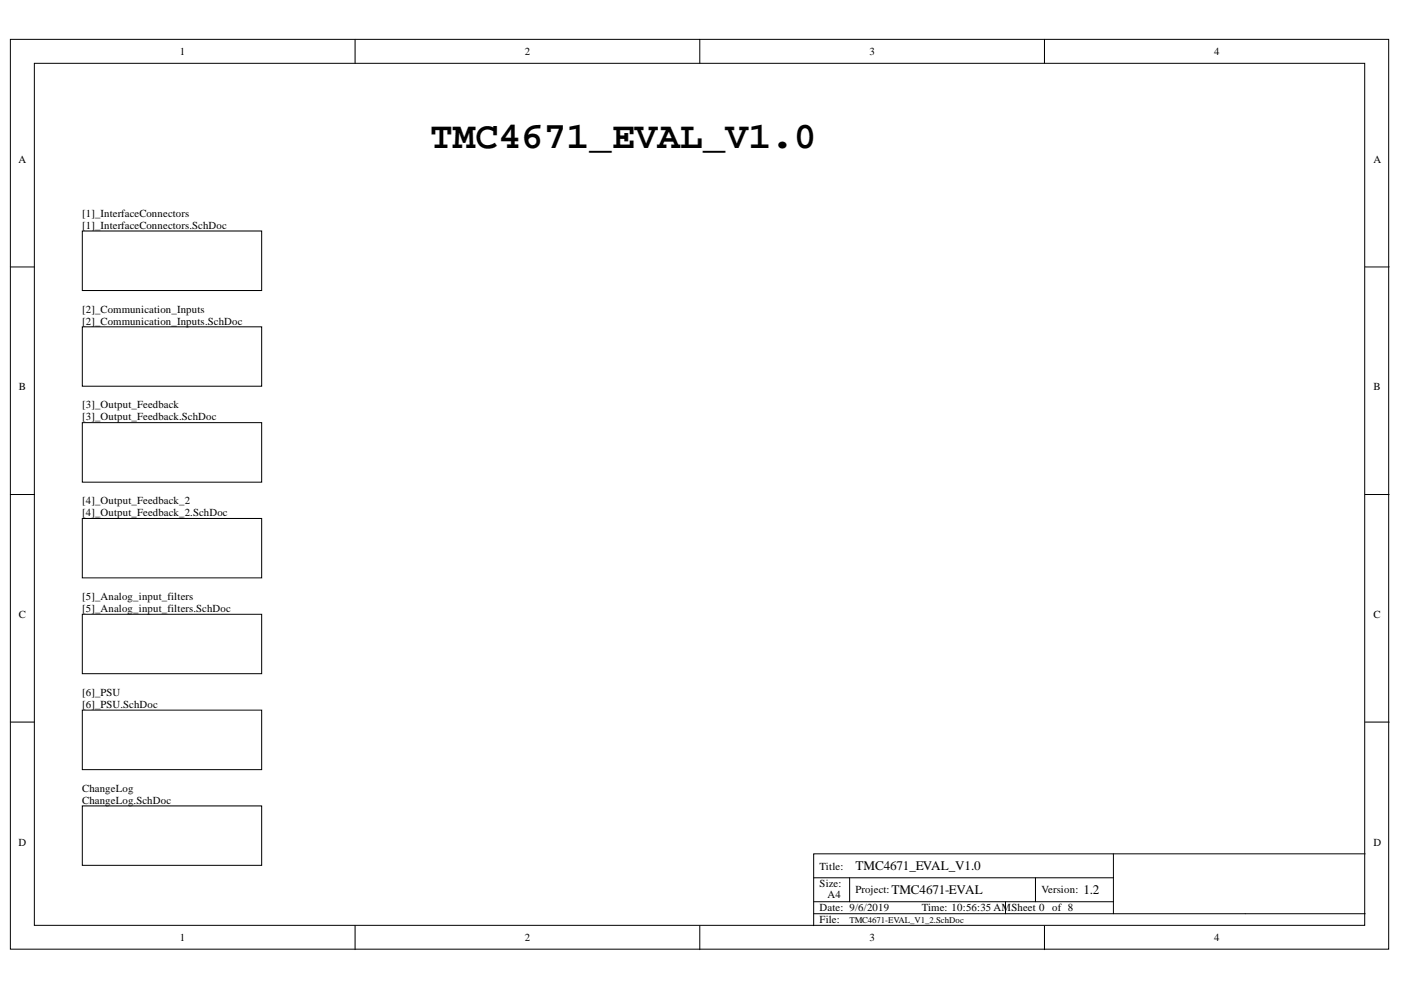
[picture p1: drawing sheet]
<svg xmlns="http://www.w3.org/2000/svg" width="297mm" height="210mm" viewBox="0 0 297 210" stroke-linecap="round" stroke-linejoin="round" font-family="sans-serif">
<defs><g id="words">
<text font-size="8" x="91.2" y="31.4">TMC4671_EVAL_V1.0</text>
<g font-size="2.8">
<text x="181.4" y="184.5">TMC4671_EVAL_V1.0</text>
<text x="189" y="189.6">TMC4671-EVAL</text>
<text x="229.7" y="189.6">1.2</text>
</g>
<g font-size="2.3">
<text x="38.2" y="11.7">1</text>
<text x="111.2" y="11.7">2</text>
<text x="184.3" y="11.7">3</text>
<text x="257.4" y="11.7">4</text>
<text x="3.9" y="34.5">A</text>
<text x="291.2" y="34.5">A</text>
<text x="17.4" y="46">[1]_InterfaceConnectors</text>
<text x="17.4" y="48.5">[1]_InterfaceConnectors.SchDoc</text>
<text x="17.4" y="66.3">[2]_Communication_Inputs</text>
<text x="17.4" y="68.8">[2]_Communication_Inputs.SchDoc</text>
<text x="4" y="82.8">B</text>
<text x="291.2" y="82.8">B</text>
<text x="17.4" y="86.6">[3]_Output_Feedback</text>
<text x="17.4" y="89.1">[3]_Output_Feedback.SchDoc</text>
<text x="17.4" y="106.9">[4]_Output_Feedback_2</text>
<text x="17.4" y="109.5">[4]_Output_Feedback_2.SchDoc</text>
<text x="4" y="131">C</text>
<text x="17.4" y="127.2">[5]_Analog_input_filters</text>
<text x="17.4" y="129.8">[5]_Analog_input_filters.SchDoc</text>
<text x="291.2" y="131">C</text>
<text x="17.4" y="147.5">[6]_PSU</text>
<text x="17.4" y="150">[6]_PSU.SchDoc</text>
<text x="17.4" y="167.9">ChangeLog</text>
<text x="17.4" y="170.4">ChangeLog.SchDoc</text>
<text x="3.9" y="179.3">D</text>
<text x="291.2" y="179.3">D</text>
<text x="173.8" y="184.4">Title:</text>
<text x="173.8" y="188.2">Size:</text>
<text x="175.5" y="190.4">A4</text>
<text x="181.4" y="189.4">Project:</text>
<text x="220.8" y="189.4">Version:</text>
<text x="173.8" y="193.2">Date: 9/6/2019</text>
<text x="173.8" y="195.8">File:</text>
<text x="195.4" y="193.2">Time: 10:56:35 AMSheet 0</text>
<text x="223.1" y="193.2">of 8</text>
<text x="38.2" y="199.6">1</text>
<text x="111.2" y="199.6">2</text>
<text x="184.3" y="199.6">3</text>
<text x="257.4" y="199.6">4</text>
</g>
<text font-size="1.9" x="180.1" y="195.6">TMC4671-EVAL_V1_2.SchDoc</text>
</g></defs>
<g fill="#fff" stroke="#000" stroke-width=".21">
<path d="M2.2 8.3h292.2v192.9h-292.2z"/>
<path d="M7.3 13.4h282v182.8h-282z"/>
</g>
<g fill="none" stroke="#000" stroke-width=".21">
<path d="M75.3 8.3v5.1M148.4 8.3v5.1M221.4 8.3v5.1M2.2 56.6h5.1M289.4 56.6h5.1M2.2 104.8h5.1M289.4 104.8h5.1M2.2 153.1h5.1M289.4 153.1h5.1M75.3 196.3v5M148.4 196.3v5M172.5 186.1h63.6"/>
<path d="M172.5 193.7h116.9M172.5 191.2h63.6M180.1 186.1v5.1M213.2 191.2v2.5M219.5 186.1v5.1M221.4 196.3v5M236.1 181v12.7M289.4 181h-116.9v15.3"/>
</g>
<g fill="#fff" stroke="#000" stroke-width=".21">
<path d="M17.5 170.9h38v12.6h-38z"/>
<path d="M17.5 49h38v12.6h-38z"/>
<path d="M17.5 69.3h38v12.6h-38z"/>
<path d="M17.5 89.6h38v12.6h-38z"/>
<path d="M17.5 109.9h38v12.6h-38z"/>
<path d="M17.5 130.2h38v12.6h-38z"/>
<path d="M17.5 150.6h38v12.6h-38z"/>
</g>
<use href="#words"/>
</svg>
